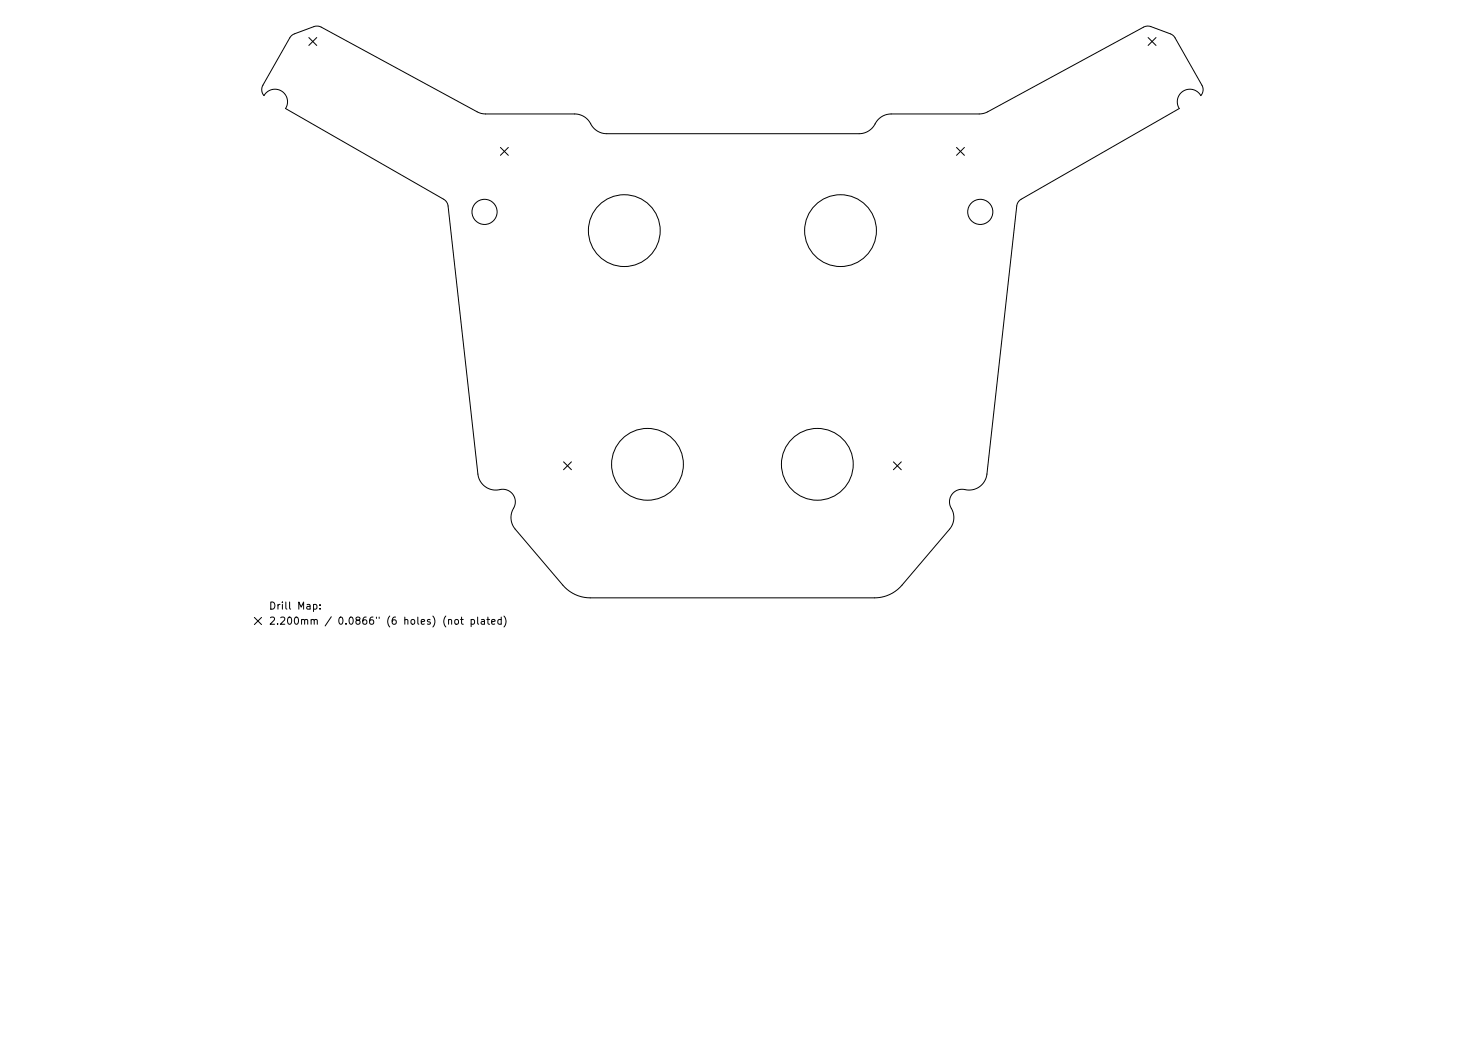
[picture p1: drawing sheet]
<svg xmlns="http://www.w3.org/2000/svg" width="297mm" height="210mm" viewBox="0 0 297 210" stroke-linecap="round" stroke-linejoin="round" font-family="sans-serif">
<defs><g id="words">
<g font-size="2">
<text x="54.5" y="123.6">Drill Map:</text>
<text x="54.5" y="126.6">2.200mm / 0.0866&quot; (6 holes) (not plated)</text>
</g>
</g></defs>
<g fill="none" stroke="#000" stroke-width=".2">
<path d="M59 7.3l.7-.4 4.1-1.5 .6-.1 .6 .1 31.7 17.3 .9 .3 18.9 .1a3.9 3.9 0 0 1 3.6 2.6 3.6 3.6 0 0 0 2.9 1.4h51.2a3.9 3.9 0 0 0 3.5-2.4 3.6 3.6 0 0 1 3-1.6h17.8l1.3-.2 32.1-17.4 .7-.2 .8 .1 3.9 1.5 .8 .5 5.7 10.1 .1 1-.4 .9a2.55 2.55 0 0 0-3.6-1 2.55 2.55 0 0 0-.8 3.6l-32 18.4-.7 .7-.2 .7-6.1 54.3a3.7 3.7 0 0 1-4.9 3.1 2.59 2.59 0 0 0-2.4 1.4 2.59 2.59 0 0 0 .3 2.8 3.6 3.6 0 0 1-.6 3.9l-9.6 11.4a7.3 7.3 0 0 1-5.6 2.5h-57.6a7.3 7.3 0 0 1-5.6-2.5l-9.6-11.4a4 4 0 0 1-.1-4.8 2.6 2.6 0 0 0-.8-2.7 2.6 2.6 0 0 0-2.7-.5 3.6 3.6 0 0 1-4-3.2l-6.1-54.3-.1-.6-.8-.8-32-18.4a2.55 2.55 0 0 0-.8-3.6 2.55 2.55 0 0 0-3.6 1l-.4-.9 .1-1.1zM62.6 7.6l1.6 1.6M64.2 7.6l-1.6 1.6M232.8 7.6l1.6 1.6M234.4 7.6l-1.6 1.6M101.5 29.9l1.6 1.6M103.1 29.9l-1.6 1.6M193.9 29.9l1.6 1.6M195.5 29.9l-1.6 1.6M114.3 93.6l1.6 1.6M115.9 93.6l-1.6 1.6M181.1 93.6l1.6 1.6"/>
<path d="M182.7 93.6l-1.6 1.6M51.6 125.2l1.4 1.4M53 125.2l-1.4 1.4M63.6 122.6l.4-.1 .3 .3-.2 .6h-.5M64.9 123.4v.1M64.9 122.6v.2M91 125.7l.2-.1 .3 .1 .1 .9M92.3 125.7l.2-.1 .4 .1 .1 .6-.2 .2-.3 .1-.2-.2zM93.4 125.6h.5M93.6 125.1v1.3l.3 .2M95.5 125.7l.4-.1 .3 .3-.1 .6h-.6M95.5 125.6v1.5"/>
<path d="M96.8 125.1v1.3l.3 .2M97.6 125.7h.6v.9M98.2 125.9l-.5 .1-.2 .2 .2 .4 .5-.1M98.7 125.6h.6M98.9 125.1v1.3l.4 .2M99.7 126.1l.7-.2-.1-.2-.4-.1-.2 .2 .1 .7h.5M101.6 125.7l-.4-.1-.3 .3 .2 .6h.5M101.6 125.1v1.5M102.2 124.9a1.67 1.67 0 0 1 0 2.2"/>
<circle cx="98.2" cy="43" r="2.55"/>
<circle cx="126.6" cy="46.8" r="7.3"/>
<circle cx="170.4" cy="46.8" r="7.3"/>
<circle cx="198.8" cy="43" r="2.55"/>
<circle cx="131.3" cy="94.1" r="7.3"/>
<circle cx="165.7" cy="94.1" r="7.3"/>
</g>
<use href="#words"/>
</svg>
